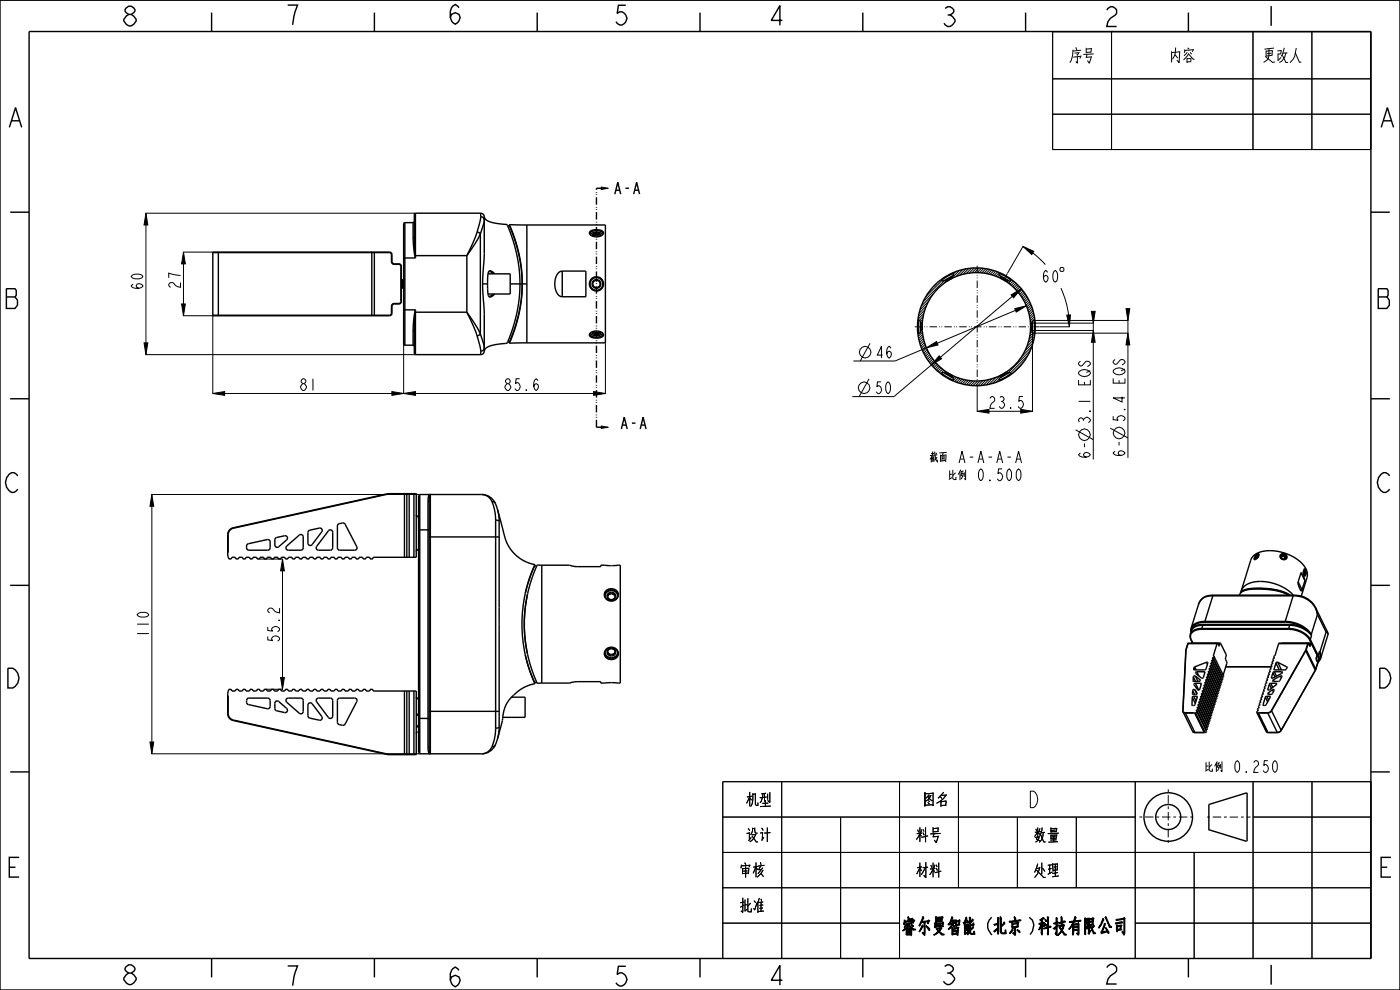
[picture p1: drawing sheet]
<svg xmlns="http://www.w3.org/2000/svg" width="297mm" height="210mm" viewBox="0 0 297 210" stroke-linecap="round" stroke-linejoin="round" font-family="sans-serif">
<defs><g id="words">
<g font-size="5.4">
<text x="25.5" y="5.5">8</text>
<text x="60" y="5.3">7</text>
<text x="94.5" y="5.1">6</text>
<text x="129.6" y="5.3">5</text>
<text x="162.6" y="5.4">4</text>
<text x="199.2" y="5.6">3</text>
<text x="233.7" y="5.6">2</text>
<text x="267.6" y="5.5">1</text>
<text x="1.2" y="27">A</text>
<text x="292.2" y="27">A</text>
<text x=".6" y="65.4">B</text>
<text x="291.6" y="65.4">B</text>
<text x=".6" y="104.4">C</text>
<text x="291.7" y="104.4">C</text>
<text x=".6" y="145.9">D</text>
<text x="291.7" y="145.9">D</text>
<text x=".9" y="186">E</text>
<text x="292" y="186">E</text>
<text x="25.5" y="208.8">8</text>
<text x="60" y="209.1">7</text>
<text x="94.5" y="209.3">6</text>
<text x="129.6" y="209.2">5</text>
<text x="162.6" y="209">4</text>
<text x="199.1" y="208.8">3</text>
<text x="233.7" y="208.7">2</text>
<text x="267.6" y="208.9">1</text>
</g>
<text font-size="5.2" x="191.3" y="198.4">睿尔曼智能（北京）科技有限公司</text>
<g font-size="4.6">
<text x="225" y="13.5">序号</text>
<text x="246.3" y="13.5">内容</text>
<text x="265.2" y="13.5">更改人</text>
<text x="156.4" y="171.3">机型</text>
<text x="193.9" y="171.3">图名</text>
<text x="218.7" y="171.3">D</text>
<text x="156.4" y="178.8">设计</text>
<text x="192.5" y="178.8">料号</text>
<text x="217.5" y="178.8">数量</text>
<text x="155" y="186.3">审核</text>
<text x="192.5" y="186.3">材料</text>
<text x="217.5" y="186.3">处理</text>
<text x="155" y="193.8">批准</text>
</g>
<g font-size="3.3">
<text x="220.9" y="59.9">60</text>
<text x="30.3" y="61.7" transform="rotate(-90 30.3 61.7)">60</text>
<text x="38.3" y="61.4" transform="rotate(-90 38.3 61.4)">27</text>
<text x="185.6" y="76">46</text>
<text x="63.4" y="82.8">81</text>
<text x="106.7" y="82.8">85.6</text>
<text x="185.4" y="83.5">50</text>
<text x="231.3" y="82.5" transform="rotate(-90 231.3 82.5)">EQS</text>
<text x="238.7" y="82.1" transform="rotate(-90 238.7 82.1)">EQS</text>
<text x="209.5" y="86.6">23.5</text>
<text x="238.7" y="89.8" transform="rotate(-90 238.7 89.8)">5.4</text>
<text x="231.3" y="90.1" transform="rotate(-90 231.3 90.1)">3.1</text>
<text x="195" y="98.2">截面</text>
<text x="199" y="102">比例</text>
<text x="205.7" y="98.2">A-A-A-A</text>
<text x="209" y="102">0.500</text>
<text x="231.3" y="97.5" transform="rotate(-90 231.3 97.5)">6-</text>
<text x="238.7" y="97.1" transform="rotate(-90 238.7 97.1)">6-</text>
<text x="31.6" y="135.4" transform="rotate(-90 31.6 135.4)">110</text>
<text x="59.3" y="136.5" transform="rotate(-90 59.3 136.5)">55.2</text>
<text x="253.3" y="163.9">比例</text>
<text x="263.3" y="163.9">0.250</text>
</g>
</g></defs>
<g fill="none" stroke="#000" stroke-width=".21">
<path d="M223.3 6.7h67.5v25h-67.5zM223.3 16.7h67.5M235.8 6.7v25M265.8 6.7v25M278.3 6.7v25M127.6 39.7l1.5 .2-1.5 .3zM223.3 24.2h67.5M30.8 45.2h57.3M31 45.2l.4 2.5h-.8zM31 47.7v25M38.8 53.5h6.3M38.9 53.5l.4 2.5h-.8z"/>
<path d="M38.9 56v8.5M199.6 59.3h.1M199.9 59.5l-3.5 3.4M200.4 59.5l-4.6 4.5M200.7 59.7l-.4 .4M202.8 57.6l-.6 .5M203.6 57.3l-1.6 1.6M204.3 57.2l-1.6 1.5M204.9 57l-1.4 1.4M205.6 56.9l-1.3 1.3M206.1 56.9l-1.1 1.1M206.7 56.8l-1.1 1.1"/>
<path d="M207.2 56.8l-1 1.1M207.7 56.8l-1 1M208.2 56.9l-.9 .9M208.7 56.9l-.9 .9M209.2 57l-.9 .9M209.6 57.1l-.9 .8M210 57.2l-.8 .8M210.5 57.3l-.9 .8M210.9 57.4l-.9 .8M211.3 57.5l-.8 .8M211.6 57.7l-.7 .8M212 58.4l-.4 .3"/>
<path d="M212 57.8l-.8 .8M212 57.8h.1M212.3 58.6l-.3 .3M214 59.5l-.4 .4M214.7 59.4l-.7 .7M215 59.6l-.7 .7M215.3 59.8l-.8 .7M217 52.3l2.3 1-.4 .7zM217.1 52.2l-3.4 5.8M219.1 53.7l2.7 2.4M224.9 56.9l.2-.2h.4l.2 .2v.5l-.2 .2h-.4l-.2-.2zM30.6 72.7h.8l-.4 2.5z"/>
<path d="M30.8 75.2h57.3M38.5 64.5h.8l-.4 2.5zM38.8 67h6.3M45.1 67v16.6M85.6 73v10.6M128.4 72.8v10.8M184.6 72.8l-2.1 3.8M194.7 70.8h.1M195 70.7l-.3 .2M195.5 70.1l-.3 .3M195.7 68.4l-.2 .1M195.7 70.5l-.9 .8"/>
<path d="M195.7 67.8l-.5 .5M195.7 70.9l-.8 .9M195.8 71.4l-.8 .8M195.8 67.2l-.8 .8M195.9 71.8l-.8 .8M196 66.5l-1.3 1.2M196 72.2l-.8 .8M196.1 72.6l-.8 .8M196.2 65.8l-1.4 1.3M196.3 73l-.8 .8M196.4 73.4l-.8 .8M196.5 64.9l-1.5 1.6"/>
<path d="M196.5 73.8l2.2-1.4 .3 .8zM196.5 73.8l-6.6 2.8h-8.9M196.5 73.8l-.7 .8M196.7 74.2l-.7 .7M196.9 74.5l-.8 .8M197 63.9l-1.8 1.8M197.1 74.9l-.8 .7M197.3 75.2l-.8 .7M197.5 75.5l-.8 .7M197.6 77.4l-8 6.7h-8.8M197.7 75.8l-.8 .8M197.9 76.1l-.7 .8"/>
<path d="M197.9 62.5l-2.5 2.5M198.1 76.4l-.7 .8M198.3 76.7l-.7 .7M198.6 77l-.7 .7M198.7 60.1l-.7 .7M198.8 77.3l-.7 .7M199.1 77.6l-.7 .7M199.2 75.5l.6 .6-2.2 1.3zM199.4 77.8l-.7 .7M199.7 78l-.8 .8M199.9 78.3l-.7 .7M200.2 78.5l-.7 .7"/>
<path d="M200.5 78.7l-.3 .4M200.7 78.9h.1M202.1 79.7h.1M202.2 79.7l-.3 .3M202.6 79.9l-.4 .3M212.2 79.7h.1M212.2 79.7l-1.7 1.6M213.6 78.9h.1M214.5 62.6l2.2-1.4-1.7 2zM214.8 62.9l-15.3 12.9M215.3 65.5l2.4-.6-2.1 1.3zM215.4 65.8l-16.6 7"/>
<path d="M215.5 60.1l-.7 .7M215.8 60.3l-.7 .7M216.1 60.6l-.7 .7M216.3 60.9l-.7 .7M216.6 61.1l-.7 .7M216.8 61.4l-.7 .7M217 77l-2.2 2.2M217 61.7l-.7 .7M217.3 62l-.8 .7M217.5 62.3l-.7 .7M217.7 62.6l-.7 .8M217.9 63l-.7 .7"/>
<path d="M218 75.4l-3.7 3.7M218.1 63.3l-.8 .7M218.3 63.6l-.8 .8M218.4 64l-.7 .8M218.6 74.4l-4.8 4.7M218.6 64.4l-.8 .7M218.6 68.5h.1M218.6 70.1h.1M218.7 64.7l-.7 .8M218.9 65.1l-.8 .8M218.9 73.5l-2.2 2.2M218.9 70.1h13.2"/>
<path d="M218.9 68.5h13.2M219 70.2l-.5 .5M219 65.5l-.8 .8M219 68.1l-.4 .4M219 70.7v16.7M219.1 70.7l-.7 .6M219.2 65.9l-.9 .8M219.2 72.7l-1.8 1.8M219.3 66.3l-.9 .9M219.3 72l-1.5 1.5M219.4 66.7l-.9 .9M219.4 67.2l-.8 .9"/>
<path d="M219.5 70.7h19.9M219.5 68h19.9M219.5 71.4l-1.4 1.3M219.5 70.8l-1.2 1.2M219.5 67.6l-.3 .4M220.6 69.3h6.4M225.1 61.1a19.7 19.7 0 0 1 1.6 5.7M226.3 66.9l.8-.1-.2 2.5zM229.2 76.6l-.4 .4a.57 .57 0 0 0 .6 .6l.4-.3a.79 .79 0 0 1 .7-.7 .79 .79 0 0 1 .8 .4 .82 .82 0 0 1-.6 .8M231.5 66h.8l-.4 2.5zM231.9 70.1l.4 2.5h-.8zM231.9 68.5v1.6"/>
<path d="M231.9 72.6v24.9M236.6 76.3l-.4 .3a.57 .57 0 0 0 .6 .7l.4-.4a.79 .79 0 0 1 .6-.6 .79 .79 0 0 1 .9 .3 .82 .82 0 0 1-.7 .8M238.9 65.5h.8l-.4 2.5zM239.3 70.7l.4 2.5h-.8zM239.3 68v2.7M239.3 73.2v23.9M45.1 83.5l2.5-.4v.8zM47.6 83.5h35.5M83.1 83.1l2.5 .4-2.5 .4zM85.6 83.5l2.5-.4v.8zM88.1 83.5h37.8M114.1 80.8l-.4-.5a1.69 1.69 0 0 0 0 2.5 .83 .83 0 0 0 0-1.4l-.3 .2-.2 .4"/>
<path d="M125.9 83.1l2.5 .4-2.5 .4zM127.6 90.4l1.5 .2-1.5 .3zM184.4 80.4l-2.1 3.7M202.9 80l-.7 .7M203.3 80.2l-.8 .7M203.5 98.2l.6-2.5 .6 2.5M203.7 80.3l-.8 .8M203.7 97.4h.8M204.1 80.4l-.8 .8M204.5 80.5l-.8 .8M205 80.6l-.9 .9M205.4 80.7l-.8 .9"/>
<path d="M205.9 80.7l-.9 .9M206.4 80.8l-1 .9M206.9 80.8l-1 1M207.3 87.2l2.5-.4v.8zM207.3 82.3v5.1M207.4 80.8l-1 1M207.8 99.7l.3-.2a1.69 1.69 0 0 1 0 2.5 1.77 1.77 0 0 1-.3-2.3zM207.9 80.8l-1 1M208.5 80.7l-1.1 1.1M209.1 80.6l-1.1 1.2M209.8 80.5l-1.2 1.2M209.8 87.2h6.7"/>
<path d="M210.5 80.3l-1.3 1.4M211.3 80l-1.5 1.5M212 80.4l-.7 .7M216.5 86.8l2.5 .4-2.5 .4zM217 84.1h-.8l-.1 1.1 .3-.3a.84 .84 0 0 1 .7 .9 .84 .84 0 0 1-.7 .8l-.4-.4M228.2 91.2l3.7 2.1M235.5 90.8l3.8 2.1M32.1 104.9h56.9M32.2 104.9l.4 2.5h-.8zM32.2 107.4v50M54.9 118.6h5.2M59.9 118.6l.4 2.5h-.8z"/>
<path d="M59.3 129v1a2.28 2.28 0 0 1-1.7-1h-.4l-.4 .4v.2l.4 .4M59.9 121.1v22.6M31.8 157.4h.8l-.4 2.5zM32.1 159.9h56.9M56.4 146.2h3.7M59.5 143.7h.8l-.4 2.5zM153.3 165.8h137.5v37.5h-137.5zM153.3 173.3h87.5M165.8 165.8v37.5M178.3 173.3v30M190.8 165.8v37.5M203.3 165.8v22.5"/>
<path d="M215.8 173.3v15M228.3 173.3v15M240.8 165.8v37.5M262.2 161.6l.3-.2a1.69 1.69 0 0 1 0 2.5 1.77 1.77 0 0 1-.3-2.3zM265.8 173.3h25M265.8 165.8v37.5M278.3 165.8v37.5M153.3 195.8h37.5M153.3 188.3h137.5M153.3 180.8h137.5M240.8 195.8h50M253.3 180.8v22.5"/>
<circle cx="183.5" cy="74.7" r="1.23"/>
<circle cx="183.3" cy="82.3" r="1.23"/>
<circle cx="230.1" cy="92.2" r="1.23"/>
<circle cx="237.4" cy="91.9" r="1.23"/>
</g>
<g fill="#000">
<path d="M127.6 39.7l1.5 .2-1.5 .3zM31 45.2l.4 2.5h-.8zM38.9 53.5l.4 2.5h-.8zM217 52.3l2.3 1-.4 .7zM30.6 72.7h.8l-.4 2.5zM38.5 64.5h.8l-.4 2.5zM196.5 73.8l2.2-1.4 .3 .8zM199.2 75.5l.6 .6-2.2 1.3zM214.5 62.6l2.2-1.4-1.7 2zM215.3 65.5l2.4-.6-2.1 1.3zM226.3 66.9l.8-.1-.2 2.5zM231.9 70.1l.4 2.5h-.8z"/>
<path d="M231.5 66h.8l-.4 2.5zM238.9 65.5h.8l-.4 2.5zM239.3 70.7l.4 2.5h-.8zM45.1 83.5l2.5-.4v.8zM83.1 83.1l2.5 .4-2.5 .4zM85.6 83.5l2.5-.4v.8zM125.9 83.1l2.5 .4-2.5 .4zM127.6 90.4l1.5 .2-1.5 .3zM207.3 87.2l2.5-.4v.8zM216.5 86.8l2.5 .4-2.5 .4zM32.2 104.9l.4 2.5h-.8zM59.9 118.6l.4 2.5h-.8z"/>
<path d="M31.8 157.4h.8l-.4 2.5zM59.5 143.7h.8l-.4 2.5z"/>
</g>
<g fill="none" stroke="#000" stroke-width=".3">
<path d="M0 0h297v210h-297zM6.2 6.7h284.6v196.6h-284.6zM44.9 2.7v4M79.4 2.7v4M114 2.7v4M148.5 2.7v4M183 2.7v4M217.6 2.7v4M252.1 2.7v4M126.5 39.9h1.1M132.7 39.9h.7M2.2 45h4"/>
<path d="M45.2 53.5l-.1 .1h37.5M46.3 53.5v13.5M78.9 53.5v13.5M79.4 53.5v13.5M82.6 53.5h.3l.2 .5M82.6 53.6l.4 .4M82.6 53.5h-37.5v13.5h37.5M82.6 53.5v.1M83 55.5l.2 .4 .4 .2M83 54v1.5M83 55.5h.1M83 54h.1"/>
<path d="M83.1 55.5l.2 .3 .3 .2M83.1 54v1.5M83.6 56v.1M83.6 56.1h1M83.6 56h1M84.6 56h.3l.2 .5M84.6 56.1l.4 .4M84.6 56v.1M85 56.5v7.5M85 56.5h.1M85.1 56.5v7.5M85.1 59.4h.5"/>
<path d="M85.4 59.4v1.7M85.6 54.7h2.5M85.9 47.2l-.3 .3v25.5l.3 .2M85.9 47.2v26M85.9 47.2h1.7M87.6 50.2l.4 4M87.6 47.2v3M87.9 47l-.3 .2M87.9 50.1l.2 4.1M87.9 50.1l-.3 .1M88 54.2l.1 .5M88.1 54.2v.5"/>
<path d="M88.1 54.2h-.1M88.1 54.2h10.9M88.1 45.2l-.2 .3v4.6M88.1 45.2v9.5M88.1 45.2h13.9M99 54.2v12M101.2 49.2l-.8 2.2-1.4 2.8M101.2 49.2l.7 .4M101.9 49.6l-1.1 2-1.8 2.6M101.9 49.6v21.2M102 45.2l.5 .2 .2 .6v8.4l-.3 5.8M102 46a.77 .77 0 0 1 .7 .9l-.8 2.7"/>
<path d="M102 46l-.8 3.2M102 45.2v.8M102.7 45.9a2.55 2.55 0 0 0 2.5 1.5l2.4 .2M103.5 58.1h4.7v4.3h-4.7M103.6 57.7h.5l.6 .4M105 58.1a.94 .94 0 0 0-1.3-.6 5.1 5.1 0 0 0-.3 2.7M107.6 47.6h.1M107.6 47.6a31.8 31.8 0 0 1 2.7 12.6M107.7 47.9h.4M108.1 47.9v.1a31.6 31.6 0 0 1 2.7 12.2M108.1 47.7h.1M108.1 47.7v.2"/>
<path d="M108.1 47.7l.1 .2M108.1 47.7h20.3v25l-20.3 .1M108.1 47.8l.1 .1M108.2 47.9a31.5 31.5 0 0 1 2.6 12.3M111.8 47.7v25M119.3 57.5a2.46 2.46 0 0 0-1.6 2.9 2.25 2.25 0 0 0 1.6 2.5M119.3 57.5h5v5.4h-5M119.3 57.5v5.4M125.7 50.1l-.1-.1a1.02 1.02 0 0 1 1.8 0v.1M125.8 50v.1M125.8 50l.2-.2 .6-.1 .5 .1 .2 .3M125.8 50.1h.1"/>
<path d="M125.9 50.1h-.1M125.9 50v.1M126.6 49.9l-.7 .1M126.6 49.9l.6 .1M126.6 49.9h.1M126.7 48.9a1.07 1.07 0 0 0-1.5 .8l.3 .3M126.7 48.9a.99 .99 0 0 1 1.2 .7l-.2 .2M126.7 48.7l-.9 .1a.59 .59 0 0 0-.7 .3 .59 .59 0 0 0 .1 .7l.3 .2M126.7 48.7l.7 .1a.56 .56 0 0 1 .6 .3 .56 .56 0 0 1-.2 .7l-.1 .1M126.7 58.7a1.52 1.52 0 0 1 1.3 1.7 1.52 1.52 0 0 1-1.6 1.3M126.7 58.7a1.52 1.52 0 0 0-1.7 1.4 1.52 1.52 0 0 0 1.4 1.6M126.7 48.7v.2"/>
<path d="M126.7 58.7v.2M127.2 50v.1M127.2 50.1h.1M127.6 50l-1.1 .2-1-.2M127.7 49.9l-.1 .1M127.7 49.8l-.1 .2M127.8 49.7l-.1-.1a1.92 1.92 0 0 0-2.5 .1M130.4 41.2l.7-2.5 .6 2.5M130.7 40.4h.7M134.4 41.2l.7-2.5 .6 2.5M134.7 40.4h.7M199.6 59.3a12.5 12.5 0 0 0-4.9 11.5"/>
<path d="M199.6 59.3l.2 .1M200.4 59.5h.2M200.6 59.5l.1 .3M200.7 59.8a11.5 11.5 0 0 0-5 8.7M200.7 59.8h.1M201.9 58.8l-1.3 .7M201.9 58.8l.2 .2M202 58.6l-.1 .2M202.1 59l-1.4 .8M202.1 59h.1M202.1 59a11.5 11.5 0 0 1 10.1 0M202.2 58l-2.4 1.4"/>
<path d="M202.2 58l.2 .3-2.4 1.4-.2-.3M202.2 57.8v.2M212 57.8a12.5 12.5 0 0 0-12.4 1.5M212 57.8l.1 .2M212 57.8a12.5 12.5 0 0 1 7.5 10l-.1 .2M212.1 58l-.2 .3 2.4 1.4 .1-.3M212.1 58l2.3 1.4M212.2 59l1.4 .8M212.2 59h.1M212.3 59h.1M212.3 58.6v.2M212.3 59l1.2 .8"/>
<path d="M212.3 58.8l-.1 .2M212.3 58.8l1.4 .7M213.5 59.8h.1M213.6 59.8a11.5 11.5 0 0 1 5 8.7M213.7 59.5l-.2 .3M213.9 59.5h-.2M214.7 59.3l-.3 .1M290.8 45h4M82.6 66.9h-37.5l.1 .1M82.6 66.9v.1M83 66.5l-.4 .4M83 66.5h.1"/>
<path d="M83 65v1.5M83 65h.1M83.1 66.5l-.2 .4-.3 .1M83.1 65v1.5M83.6 64.4a.6 .6 0 0 0-.6 .6M83.6 64.5l-.3 .1-.2 .4M83.6 64.4v.1M83.6 64.5h1M83.6 64.4h1M84.6 64.4v.1M85 64l-.4 .4M85 64h.1"/>
<path d="M85.1 64l-.2 .4-.3 .1M85.1 61.1h.5M85.1 61h.5M85.6 65.7h2.5M85.9 73.2h1.7M87.6 73.2l.3 .3M87.6 70.2l.3 .2M87.6 70.2v3M87.9 70.4v4.6l.2 .2M88 66.2l-.4 4M88 66.2h.1M88.1 66.2h10.9"/>
<path d="M88.1 66.2l-.2 4.2M88.1 65.7v.5M88.1 65.7l-.1 .5M88.1 75.2h13.9M88.1 65.7v9.5M99 66.2l1.5 3.1 .7 2M99 66.2l2 2.9 .9 1.7M101.2 71.3l.8 3.2M101.9 70.8v.1a6.4 6.4 0 0 1 .8 3.2l-.7 .4M101.9 70.8l-.7 .5M102 74.5v.7M102.4 60.2h1"/>
<path d="M102.4 60.2l.3 5.8v8.5l-.2 .5-.5 .2M103.4 60.2l.1 2 .2 .7M103.7 62.9h.1M104.7 62.4l-.7 .4h-.3M105 62.4l-.8 .5h-.5M107.6 72.8h.1M107.6 72.8l-2.7 .3a2.37 2.37 0 0 0-2.2 1.4M108.1 72.5l-.4 .1M108.1 72.5v.3M108.1 72.8h.1M108.2 60.2h2.1M110.3 60.2a32 32 0 0 1-2.7 12.6"/>
<path d="M110.3 60.2h.5M110.8 60.2a31.5 31.5 0 0 1-2.7 12.3M110.8 60.2h.1M110.8 60.2a31.6 31.6 0 0 1-2.7 12.6M111.8 60.2h-1M125.3 70.6l-.1 .1a.59 .59 0 0 0 .8 .8h.4M125.3 70.6a.51 .51 0 0 0-.2 .5 .51 .51 0 0 0 .3 .4l1 .2M125.5 70.5l-.2 .1M125.6 70.4l1.1-.2 .9 .3M125.6 70.4l-.1 .1M125.7 70.4h-.1a1.05 1.05 0 0 0 1.9 .2l-.1-.2M125.8 70.3l.1 .3 .6 .2 .6-.1 .2-.3"/>
<path d="M125.8 70.4h.1M125.9 70.4h.1M125.9 70.4l.6 .2M126.4 71.5v.2M126.4 61.6v.1M126.5 70.6h.1M127.1 70.4l-.6 .2M127.2 70.4l-.7 .2M127.2 70.4h.1M127.3 70.4h-.1M127.3 70.4h.1M127.6 70.5a.46 .46 0 0 1 .3 .4 .46 .46 0 0 1-.4 .4l-1.1 .2"/>
<path d="M127.6 70.5h.1M127.7 70.5h.1M127.7 70.5v.1a.56 .56 0 0 1 .3 .6 .56 .56 0 0 1-.5 .4l-1.1 .1M127.8 70.7l-.1 .2a1.92 1.92 0 0 1-2.5-.2M194.7 70.8a12.5 12.5 0 0 0 7.5 10M194.7 67.8l.2 .2M194.9 68v2.7M194.9 68h.3v2.7h-.3l-.2 .1M195.2 68.4l.2 .1M195.4 68.5v1.6M195.4 70.1l-.2 .1M195.4 70.1h.2"/>
<path d="M195.4 68.5h.2M195.6 68.5v1.6M195.6 70.1h.1M195.7 68.5v1.6M195.7 70.1a11.5 11.5 0 0 0 5 8.8M195.7 68.5h-.1M199.8 79.3l2.4 1.3M199.8 79.3l.2-.3 2.4 1.3-.2 .3M199.8 79.3h-.2M200.6 79.1l1.3 .8M200.6 79.1l-.2 .1M200.7 78.9h.1"/>
<path d="M200.7 78.9l1.4 .8M200.7 78.9l1.3 .7M200.7 78.9l-.1 .2M201.9 79.9l.1 .2M202 79.6h.1M202 79.6l.1 .1M202.1 79.7l-.2 .2M202.1 79.7a11.5 11.5 0 0 0 10.1 0M202.1 79.7h.1M212.2 79.7h.1M212.2 79.7l.1 .2M212.3 79.9v.2"/>
<path d="M213.4 79l-1.2 .7M213.5 78.9h.1M213.5 78.9l.2 .2M213.6 78.9l-1.4 .8M213.6 78.9h-.1M213.7 79.1l.2 .1M213.7 79.1l-1.4 .8M214.4 79.3l-2.3 1.3M214.4 79.3h.3M214.4 79.3l-.1-.3-2.4 1.3 .2 .3M214.6 79.3a12.5 12.5 0 0 1-12.4 1.5M218.6 70.1a11.5 11.5 0 0 1-5 8.8"/>
<path d="M218.6 68.5h.1M218.6 68.5v1.6M218.6 70.1h.3M218.6 68.5h.3M218.6 70.1h.1M218.6 68.6v1.5M218.9 70.1l.1 .1M218.9 68.5v1.6M219 68.4l-.1 .1M219.4 68h-.4v2.7h.4M219.4 70.7l.1 .1M219.4 68v2.7"/>
<path d="M219.5 67.8a12.5 12.5 0 0 1-4.8 11.5M2.2 84.6h4M126.5 90.6h1.1M131.8 91l.6-2.5 .7 2.5M132.1 90.2h.7M134.1 89.8h.7M135.8 91l.6-2.5 .7 2.5M136.1 90.2h.7M202.2 80.6v.2M212.1 80.6l-.1 .2M290.8 84.6h4M48.3 113.4h.1"/>
<path d="M48.4 113.4l-.1 3.8M49.5 112a1.5 1.5 0 0 0-1.2 1.4M49.5 112h.1M49.5 112a1.4 1.4 0 0 0-1.1 1.4M52.5 115.4l4.2-.9 .4 .1 .2 .3v1.3l-.2 .4h-4.5a.88 .88 0 0 1-.1-1.2zM58.5 114.1l1.9-.5a.5 .5 0 0 1 .5 .3 .5 .5 0 0 1-.1 .6l-1.7 1.5-.3 .1-.4-.1-.1-.4v-1.1zM60.8 115.8l2.7-2.3 .3-.1 .4 .1 .1 .4v2.3l-.2 .4-3.1 .1-.3-.5zM65.5 112.6l2.3-.6 .3 .1 .3 .3-.1 .4-2.1 2.7a.5 .5 0 0 1-.5 .2 .5 .5 0 0 1-.4-.5v-2.2zM69.7 112.6a.5 .5 0 0 1 .5-.2 .5 .5 0 0 1 .4 .5l-.1 3.6-.4 .2h-2.7l-.3-.4 .1-.4zM71.8 111.2a1.4 1.4 0 0 1 1.3-.2l2.6 5v.3l-.3 .4h-3.3l-.5-.3v-4.8zM82 104.8l.1 .1M82 104.8l-32.5 7.2"/>
<path d="M82.1 104.9l-32.6 7.1M82.6 104.7l-.6 .1M82.6 104.8l-.5 .1M82.6 104.7l5.7 .1M82.6 104.7v.1M82.6 104.8h5.7M85.8 104.7v13.5M86.2 104.7l.1 13.5M86.8 104.7v13.5M87.8 104.7v13.5M88.3 104.8v13.4h-9.1a.37 .37 0 0 1-.4 .4 .37 .37 0 0 1-.4-.4h-.7a.37 .37 0 0 1-.4 .4 .37 .37 0 0 1-.4-.4h-.7a.37 .37 0 0 1-.4 .4 .37 .37 0 0 1-.4-.4h-.7a.37 .37 0 0 1-.4 .4 .37 .37 0 0 1-.4-.4h-.7a.37 .37 0 0 1-.4 .4 .37 .37 0 0 1-.4-.4h-.7a.37 .37 0 0 1-.4 .4 .37 .37 0 0 1-.4-.4h-.7a.37 .37 0 0 1-.4 .4 .37 .37 0 0 1-.4-.4h-.7a.37 .37 0 0 1-.4 .4 .37 .37 0 0 1-.4-.4h-.7a.37 .37 0 0 1-.4 .4 .37 .37 0 0 1-.4-.4h-.7a.37 .37 0 0 1-.4 .4 .37 .37 0 0 1-.4-.4h-.7a.37 .37 0 0 1-.4 .4 .37 .37 0 0 1-.4-.4h-.7a.37 .37 0 0 1-.4 .4 .37 .37 0 0 1-.4-.4h-.7a.37 .37 0 0 1-.4 .4 .37 .37 0 0 1-.4-.4h-.7a.37 .37 0 0 1-.4 .4 .37 .37 0 0 1-.4-.4h-.7a.37 .37 0 0 1-.4 .4 .37 .37 0 0 1-.4-.4h-.7a.37 .37 0 0 1-.4 .4 .37 .37 0 0 1-.4-.4h-.7a.37 .37 0 0 1-.4 .4 .37 .37 0 0 1-.4-.4h-.7a.37 .37 0 0 1-.4 .4 .37 .37 0 0 1-.4-.4h-.7a.37 .37 0 0 1-.4 .4 .37 .37 0 0 1-.4-.4h-.7a.37 .37 0 0 1-.4 .4 .37 .37 0 0 1-.4-.4h-.7a.37 .37 0 0 1-.5 .4 .37 .37 0 0 1-.2-.5l-.2-.4v-4.3M88.3 109.5l.3 .1"/>
<path d="M88.3 109.2l.3 .3M88.3 116.8h.1M88.4 116.8l-.1 .2M88.6 116.6h-.3M88.6 116.7l-.2 .1M88.6 109.5v.1M88.6 116.6v.1M88.6 116.7h.2M88.6 116.6h.2M88.6 109.6h.2M88.6 109.5h.2M88.8 112.4h2.2"/>
<path d="M89 104.9l-.2 .2v54.5l.2 .3M89 104.9v55M89 104.9h13.2M90.8 106.4v52M91 106.2l-.2 .2M91 106.2v52.4M91 113.9h14.9M91.2 104.9a1.66 1.66 0 0 0-.4 1.5M91.2 104.9l-.2 1.3M91.2 104.9h.1M91.3 104.9h-.1M91.3 104.9v55"/>
<path d="M102.2 104.9a3.1 3.1 0 0 1 2.9 1.8M102.2 104.9a2.38 2.38 0 0 1 2.2 1.5M104.4 106.4l.4 .1 .3 .2M104.4 106.4l.6 2.1 .1 1.8M105.1 106.7l.6 2.2 .2 1.7M105.1 110.3l.6 .1 .2 .2M105.1 110.3v44.2M105.6 108.1l.1 .5M105.7 108.5l.9 3.5a9 9 0 0 0 4.4 6.9l1.1 .5 1.4 .4M105.9 110.6v43.6M113.5 119.8l-.1 .2M113.5 119.8l-.1 .1a30 30 0 0 0-2 5.9"/>
<path d="M114.9 119.9h-1a31.1 31.1 0 0 0-2 6M114.9 119.9h6l1.5 .3h5v-.3h.8M114.9 119.9v25M128.2 119.9h3M128.2 119.9h.1M131.2 119.9h.1M131.2 119.9h.4v25h-.4M266.1 118.3v.3l.2 .1M266.1 118.3h.1M266.2 118.3v.3l.1 .1M266.5 118.5h.1M266.6 118.5l-.3 .2"/>
<path d="M266.7 118.4h.1M267 118l-.3 .4M267 118h.1M267 118l-.3 .1-.2 .4M267 117.9l-.4 .6M267.1 117.9l-.5 .2-.1 .5M267.1 117.7h.1M267.1 117.7l-.1-.1a.35 .35 0 0 0-.5 .2l-.3 .5M267.1 117.7l-.5 .3-.3 .7M267.1 117.7a.35 .35 0 0 0-.4-.3 .35 .35 0 0 0-.3 .4l-.3 .5M267.1 117.7l-.1 .2M271.6 117.8v.1a.8 .8 0 0 0 .5 .8 .8 .8 0 0 0 .9-.3"/>
<path d="M271.6 117.8a.77 .77 0 0 1 .9-.3 .77 .77 0 0 1 .5 .9M271.6 117.8l.1 .1M271.6 117.9a.7 .7 0 0 0 .5 .7 .7 .7 0 0 0 .8-.2M271.7 117.9h-.1M271.7 117.8v.1M271.7 117.8a.69 .69 0 0 1 .8-.2 .69 .69 0 0 1 .4 .7M271.7 117.8a.73 .73 0 0 1 1.2 .5M271.7 117.8l-.1 .2M271.8 118.2l.1-.1a.41 .41 0 0 1 .5 0 .41 .41 0 0 1 .2 .3M271.9 118.1v.1M271.9 118.1a.39 .39 0 0 1 .7 0 .39 .39 0 0 1-.4 .6 .39 .39 0 0 1-.3-.6zM272.9 118.3v.1"/>
<path d="M272.9 118.4h.1M272.9 118.3h.1M273 118.4h-.1M2.2 124.2h4M111.4 138.9a30.4 30.4 0 0 0 2 6l.1 .1M111.4 138.9a28.1 28.1 0 0 0 2 5.9M111.4 125.8a30.6 30.6 0 0 0 0 13.1M111.9 126.1a29.4 29.4 0 0 0 0 12.5M111.9 125.9a27.7 27.7 0 0 0 2.2 19h.8M111.9 125.9h.1M113.4 120v.1a28.6 28.6 0 0 0-2 5.7M113.4 120l.5 .1"/>
<path d="M128.4 138.5a1.38 1.38 0 0 0 1.3 1 1.38 1.38 0 0 0 1.3-1M128.4 126.3a1.38 1.38 0 0 1 1.3-1 1.38 1.38 0 0 1 1.3 1M128.9 126.6a.77 .77 0 0 1 .8-.8 .77 .77 0 0 1 .8 .8M128.9 126.6a.79 .79 0 0 0 .8 .6 .79 .79 0 0 0 .8-.6M128.9 138.2a.77 .77 0 0 0 .8 .7 .77 .77 0 0 0 .8-.7M128.9 138.2a.79 .79 0 0 1 .8-.6 .79 .79 0 0 1 .8 .6M128.9 138.2a.8 .8 0 0 0 .8 .6 .8 .8 0 0 0 .8-.6M128.9 126.6a.8 .8 0 0 1 .8-.6 .8 .8 0 0 1 .8 .6M129 137.8a.86 .86 0 0 1 1.4 0 .86 .86 0 0 1-.4 1.3 .83 .83 0 0 1-1-.2 .83 .83 0 0 1 0-1.1zM129 125.9a.87 .87 0 0 1 1.2-.2 .87 .87 0 0 1 .2 1.2 .87 .87 0 0 1-1.2 .3 .87 .87 0 0 1-.2-1.3zM129.5 127.5h.1M129.6 139.7l-.1 .2"/>
<path d="M129.6 127.4l-.1 .1M129.8 137.4a1.18 1.18 0 0 1 1.2 1.3 1.18 1.18 0 0 1-1.4 1M129.8 137.4a1.18 1.18 0 0 0-1.4 1 1.18 1.18 0 0 0 1.2 1.3M129.8 125.1a1.18 1.18 0 0 0-1.4 1 1.18 1.18 0 0 0 1.2 1.3M129.8 125.1a1.18 1.18 0 0 1 1.2 1.3 1.18 1.18 0 0 1-1.4 1M129.8 137.3a1.32 1.32 0 0 0-1.6 1.1 1.32 1.32 0 0 0 1.3 1.5M129.8 137.3h.1M129.8 137.3a1.33 1.33 0 0 1 1.4 1.5 1.33 1.33 0 0 1-1.7 1.1M129.8 124.9a1.32 1.32 0 0 1 1.3 1.5 1.32 1.32 0 0 1-1.5 1.1M129.8 124.9a1.33 1.33 0 0 0-1.6 1.1 1.33 1.33 0 0 0 1.3 1.5M129.8 124.9v.2M129.8 137.3v.1"/>
<path d="M251.6 138l-.7 12.8M251.6 138h.1M251.6 138l-.6 12.7M251.6 137.8v.2M251.6 137.8h.1M252 136.5l-.4 1.3M252 136.5h.1M252 136.5h6.2M252.1 136.4l-.1 .1M252.5 134.5v.6l.1 .6M252.6 135.7l.4 .7M252.6 135.7h.1"/>
<path d="M252.7 133.3l-.1 .8 .2-.7M252.7 136.4h.1M252.7 135.7l.4 .7M252.8 133.4l.1 .2M252.9 133.6l-.4 .9M254.2 128.3l-1.5 5M254.4 127.9l-.2 .4M254.4 127.9h.1M255 133.3v.2M255 133.3a2.33 2.33 0 0 0-2.5 1.2M255 133.3h18.4M255 133.5a1.97 1.97 0 0 0-2.4 1.5l.1 .7"/>
<path d="M255 133.5h18.4M255.2 132.5a2.72 2.72 0 0 0-2.4 .9M255.2 132.5h18.4M255.2 132.5v.1M255.2 132.6a2.64 2.64 0 0 0-2.3 1M255.2 132.6l-.2 .7M255.2 132.6h18.4M255.6 131.8v.2M255.6 131.8a2.77 2.77 0 0 0-2.9 1.5M255.6 131.8h17.1M255.6 132a2.69 2.69 0 0 0-2.8 1.4M255.6 132h17.1"/>
<path d="M255.8 126.6l-.8 .5-.6 .8M255.9 126.5l-.1 .1M255.9 126.5l-.9 .5-.6 .9M255.9 126.5h.1M257.3 126.4l-1.5 .2M257.3 126.4l-1.7 5.4M257.3 126.4h17M257.3 139.4l-.1 .3 .1 .1M257.3 139.4l2.1 4.2M257.3 139.8l-.2 .2M257.3 139.8l2.1 4.2-.2 .2M257.4 126.2l-1.5 .3"/>
<path d="M257.4 126.2l-.1 .2M257.4 126.2h17M257.5 139.2l2.1 4.2-.2 .2M257.5 139.2l-.2 .2M258.2 136.5h.1l.3 .5M258.2 136.5l-.8 2.6 .1 .1M258.3 136.5h.5M258.5 136.9h.2M258.7 136.9l-.1 .1M258.8 136.5l-.1 .4M258.9 136.4h-6.8M258.9 136.4l1.2 2.4-.1 1 .3 .7-.8 2.7"/>
<path d="M258.9 136.4l-.1 .1M263.2 125.8l-.1 .1M263.2 125.8a3 3 0 0 1 2.7-1 14 14 0 0 1 7.8 1.4M263.2 125.8l-.3 .4M263.2 125.8a4.2 4.2 0 0 1 3.3-.9 14 14 0 0 1 6.9 1.3M263.3 125.4l2-6.6a3.8 3.8 0 0 1 4.1-2 8.9 8.9 0 0 1 7.7 4l.2 .8v.8l-1.2 4M263.3 125.4a3.9 3.9 0 0 1 4.1-2.1 9.9 9.9 0 0 1 7 2.9M263.3 125.4l-.2 .4M263.7 125.4a12.6 12.6 0 0 1 7.4-.1l1.3 .4 1.2 .5M270.1 139.9l.1 .1-.3 .5M270.1 139.9l.1 .2M270.2 139.4h.2l-.3 .5"/>
<path d="M270.2 139.4l.1 .1M271.3 136.5l-.8 2.6-.3 .3M271.3 136.5h6.1M272 136.4h-.1M272.7 131.8a6.5 6.5 0 0 1 5.5 2.8M272.7 131.8v.2M272.7 132a7.3 7.3 0 0 1 4.2 1.4M273.4 133.3v.2M273.4 133.3a5.4 5.4 0 0 1 4.6 2.3M273.4 133.5a5.2 5.2 0 0 1 4.4 2.2M273.6 132.5v.1M273.6 132.5l1.7 .2 1.6 .7"/>
<path d="M273.6 132.6l1.7 .3 1.5 .7M273.6 132.6l-.2 .7M274.3 126.4l-1.6 5.4M274.3 126.4l1.8 .2M274.4 126.2l1.7 .3M274.4 126.2l-.1 .2M275.4 123.4v.4a2.03 2.03 0 0 0 .7 1.5l.1-.2M275.4 123.4l.8 1.7M276 121.5l.5 .8 .3 .9M276 121.5l-.6 1.9M276 121.5l.8 1.7M276.1 126.6l1.1 .5 1.1 .8"/>
<path d="M276.1 126.5v.1M276.1 126.5l1.2 .4 1 .9M276.5 121.2v.3v-.2M276.5 121.1l.2 .9M276.5 121.1h.1M276.5 121l.2 .4-.1 .5M276.6 121.1h.1M276.6 121.8h.1M276.6 121.1v.7M276.6 120.8l-.1 .3M276.6 120.8h.2l.2 .3-.1 .8M276.6 120.8h.1"/>
<path d="M276.6 120.8l.2-.1a.7 .7 0 0 1 .3 1l-.1 .3M276.7 120.8h.1M276.7 120.8l.1 .7-.1 .5M276.7 122.1h.1M276.8 122.1h-.1M276.8 133.6l1.4 1.1M276.8 123.2l-.6 1.9M276.9 121.9l-.1 .2M276.9 121.9l.1 .1M276.9 133.4l-.1 .2M276.9 133.4l1.3 1.2M277 138h.1"/>
<path d="M277 138l-7.3 12.7M277 122l-.2 .2-.1-.2M277 138l2 4.2M277 138l-7.2 12.8M277 137.8h.1M277 137.8v.2M277.1 137.8l-.1 .2M277.1 137.8l2 4.2M277.4 136.5l.1 .1M277.4 136.5l-.4 1.3M277.5 136.6l-.4 1.2M277.5 136.5v.1"/>
<path d="M277.5 136.5h.1M277.6 136.5h-.2M277.6 136.5h.1M277.6 136.5l.2 .5M277.6 136.5h.5M277.8 136.9h.1M277.8 135.7l.4 .7M277.8 137h.1M277.9 137h.1M277.9 136.9h.1M277.9 136.9v.1M278 135.6l-.2 .1"/>
<path d="M278 135.6l1.7 3.5M278 136.9l-.2 .1M278.1 136.5v.1M278.1 136.5l-.2 .4M278.1 136.6l-.1 .3M278.1 136.4l.1 .1M278.1 136.4l-6.8 .1M278.1 136.4v.1M278.1 136.5h.1M278.2 134.7v.1M278.2 136.5h-.1M278.2 134.7h.1"/>
<path d="M278.2 134.6v.2M278.2 136.5h.1M278.2 134.6h.1M278.2 136.5l1.2 2.4M278.2 134.8l-.2 .8M278.3 127.9l.8 1.1 .4 1.3M278.3 127.8v.1M278.3 127.8l.8 1M279.1 128.8l2.6 5.4M279.1 128.8l.4 1.5M279.3 139.5v.4M279.3 139.5h.1"/>
<path d="M279.3 139.9h.1M279.3 139.9l.2 .5M279.4 138.8v.3M279.4 138.8h.1M279.4 138.9v.2M279.4 139.1l-.1 .4M279.4 139.1h.1M279.4 138.9l.1 .3M279.5 130.3l-1.3 4.3M279.5 130.3l1.8 3.8M279.5 139.2l.2 .6-.1 .6M279.7 139.1l.1 .5v.6"/>
<path d="M279.7 139.1l-.2 .1M279.9 139.7h.1M279.9 138.2l.1 .2M279.9 138.2l.1 .1M279.9 138.2l-.2 .9M280 138.4l.1 .8-.3 1M280 138.4h.1M280 138.4l.1 .7-.1 .6M280 138.3l.2 .7v.7M280 138.3v.1M280 139.7l-.2 .5M280 139.7l-.1 .2"/>
<path d="M280.2 139.7l-.3 .5M281.3 134.1l.4 .1M281.3 134.1l.4 .2v.3M281.3 134.1l-1.3 4.2M281.7 134.2v.4M281.7 134.6l-1.5 5.1M281.7 134.6h.1M290.8 124.2h4M48.3 151.4a1.5 1.5 0 0 0 1.2 1.4M48.3 151.4v-4.3l.2-.4a.37 .37 0 0 1 .2-.5 .37 .37 0 0 1 .5 .4h.7a.37 .37 0 0 1 .4-.4 .37 .37 0 0 1 .4 .4h.7a.37 .37 0 0 1 .4-.4 .37 .37 0 0 1 .4 .4h.7a.37 .37 0 0 1 .4-.4 .37 .37 0 0 1 .4 .4h.7a.37 .37 0 0 1 .4-.4 .37 .37 0 0 1 .4 .4h.7a.37 .37 0 0 1 .4-.4 .37 .37 0 0 1 .4 .4h.7a.37 .37 0 0 1 .4-.4 .37 .37 0 0 1 .4 .4h.7a.37 .37 0 0 1 .4-.4 .37 .37 0 0 1 .4 .4h.7a.37 .37 0 0 1 .4-.4 .37 .37 0 0 1 .4 .4h.7a.37 .37 0 0 1 .4-.4 .37 .37 0 0 1 .4 .4h.7a.37 .37 0 0 1 .4-.4 .37 .37 0 0 1 .4 .4h.7a.37 .37 0 0 1 .4-.4 .37 .37 0 0 1 .4 .4h.7a.37 .37 0 0 1 .4-.4 .37 .37 0 0 1 .4 .4h.7a.37 .37 0 0 1 .4-.4 .37 .37 0 0 1 .4 .4h.7a.37 .37 0 0 1 .4-.4 .37 .37 0 0 1 .4 .4h.7a.37 .37 0 0 1 .4-.4 .37 .37 0 0 1 .4 .4h.7a.37 .37 0 0 1 .4-.4 .37 .37 0 0 1 .4 .4h.7a.37 .37 0 0 1 .4-.4 .37 .37 0 0 1 .4 .4h.7a.37 .37 0 0 1 .4-.4 .37 .37 0 0 1 .4 .4h.7a.37 .37 0 0 1 .4-.4 .37 .37 0 0 1 .4 .4h.7a.37 .37 0 0 1 .4-.4 .37 .37 0 0 1 .4 .4h9.1v13.4M48.3 147.6l.1 3.8M48.3 151.4h.1"/>
<path d="M48.4 151.4a1.4 1.4 0 0 0 1.1 1.3M49.5 152.8l32.5 7.2M49.5 152.7v.1M49.5 152.7l32.6 7.2M52.5 148.2l.3-.1h4.3l.2 .5v1.4l-.3 .3h-.3l-4-.8-.4-.5zM58.4 148.8l.4-.1 .3 .1 1.7 1.5a.5 .5 0 0 1 .1 .6 .5 .5 0 0 1-.5 .3l-1.9-.5-.2-.4zM60.8 148.2l.4-.1h2.9l.2 .5v2.3l-.1 .4-.4 .1-.3-.1-2.7-2.3-.1-.4zM65.5 149.2a.5 .5 0 0 1 .7 .1l2.1 2.7 .1 .4-.3 .3-.3 .1-2.1-.5-.3-.2-.1-2.5zM67.2 148.2l.4-.1h2.5l.4 .2 .1 3.6a.5 .5 0 0 1-.4 .5 .5 .5 0 0 1-.5-.2l-2.5-3.3-.1-.4zM71.7 148.2l.4-.1h3.2l.3 .1 .1 .3v.3l-2.6 5a1.3 1.3 0 0 1-1.5-.4v-4.8zM82.1 159.9l.5 .1M82.1 159.9l-.1 .1"/>
<path d="M82.6 160h5.7M82.6 160v.1M85.8 146.6v13.5M86.3 146.6l-.1 13.5M86.8 146.6v13.5M87.8 146.6v13.5M88.3 160l-5.7 .1M88.3 147.8l.3 .3M88.3 154.2h.5M88.3 154.1h.5M88.3 154h.5M88.3 151.7h.5"/>
<path d="M88.3 151.6h.5M88.3 151.5h.5M88.3 148.1l.3 .1M88.4 148h-.1M88.6 148.2h.2M88.6 148.1h.2M88.6 148.1v.1M88.8 155.3l-.4 .1-.1 .2M88.8 152.4h2.2M89 159.9h13.2M90.8 158.4v.2a1.36 1.36 0 0 0 .4 1.3M90.8 158.4l.2 .2"/>
<path d="M91 158.6l.2 1.3M91 150.9h14.9M91.2 159.9h.1M104.4 158.4a2.38 2.38 0 0 1-2.2 1.5M105.1 158a3.1 3.1 0 0 1-2.9 1.9M105.1 158l-.3 .3-.4 .1M105.1 154.5l-.1 1.8-.6 2.1M105.9 154.2l-.2 1.7-.6 2.1M105.9 154.2l-.2 .2-.6 .1M106.6 152.8h.1M106.6 152.8l-1 3.9M108.5 147.9h2.9v4.3h-4.8"/>
<path d="M109.1 147.4h-.1a6.8 6.8 0 0 0-2.4 5.2v.2M109.1 147.4h.1M113.4 144.8l.1 .2M113.5 145a8.1 8.1 0 0 0-4.4 2.4M113.9 144.7l-.5 .1M114.9 144.9h6l1.5-.3h5v.3h.8M128.2 144.9h3M128.2 144.9h.1M131.2 144.9h.1M250.9 150.8l.1 .2M251 150.7l.1 .4 .4 .1M251 150.7l-.1 .1"/>
<path d="M251 151l.5 .2M251 151l2 4.1M251.5 151.2h.1M251.5 151.2h1.7M251.5 151.2l2 4.2M252.9 149.5v.1M252.9 147.9l.7 1.3M252.9 147.9v1.6M253 147.1v.2M253 155.1l.5 .3M253 146.5l.4 .8M253 146.5v.6"/>
<path d="M253.1 144.4l.1 .1M253.2 143.6l.4 .9M253.2 143.6l-.1 .8M253.2 151.2h-1.7M253.2 151.2h.2M253.2 141.9l.1 .2M253.2 147.7l-.3 .2M253.2 147.7l.5 1M253.2 147.7h.6M253.3 141.7l.2 .4M253.3 141.7l-.1 .2M253.3 141.7h.1"/>
<path d="M253.3 145.2v.1M253.4 151.2l2.1 4.2M253.4 141.5l-.1 .1M253.4 141.5l.4 .6M253.5 146.3l.4 .8-.2 .2h-.6l-.1-.2M253.5 146.3h-.3l-.2 .2M253.5 146.3l.4 .9M253.5 155.4h2M253.5 155.4h.1M253.6 143.4h-.3l-.1 .2M253.6 143.4l.5 1.1M253.6 143.4l1 .8"/>
<path d="M253.6 144.9l-.3 .3M253.6 144.9l.7 1.5M253.6 144.9h1.1M253.6 151.2h-.2M253.6 151.2l2.1 4.2M253.8 147.7l.2 .2-.5 1.6-.3 .1-.3-.1M253.8 147.7l.2 .3M253.9 150.6l-.1 .3h.1M253.9 150.6l2 4.2M253.9 150.9l-.3 .3M253.9 150.9l2 4.2-.2 .3M253.9 142.5l-.2 .1-.1 .2 1.4 1.1 .3-.2 .3-1-.2-.2"/>
<path d="M253.9 142.5l.4 .9M253.9 142.5h1.5M254 150l-.1 .3h.2M254 150l2.1 4.2M254.1 150.3l2 4.2-.2 .3M254.1 150.3l-.2 .3M254.2 149.4l-.1 .3 .1 .1M254.2 149.4l2.1 4.2M254.2 149.8l2.1 4.2-.2 .2M254.2 149.8l-.2 .2M254.4 148.8l-.1 .3 .1 .1M254.4 148.8l2.1 4.2"/>
<path d="M254.4 149.2l2.1 4.2-.2 .2M254.4 149.2l-.2 .2M254.6 148.2l-.1 .3 .1 .1M254.6 148.2l2 4.2M254.6 144.2v.2l-.2 .1h-1.1l-.2-.1M254.6 144.2v.1M254.6 148.6l-.2 .2M254.6 148.6l2.1 4.2-.2 .2M254.7 144.9l.1 .2-.3 1.1-.2 .2-.2-.1-.8-1M254.7 144.9l.1 .3M254.8 147.6l-.1 .3 .1 .1M254.8 147.6l2 4.2"/>
<path d="M254.8 148l2.1 4.2-.3 .2M254.8 148l-.2 .2M254.9 147.1v.2l.1 .1M254.9 147.1l2.1 4.1M255 147.4l2 4.2-.2 .2M255 147.4l-.2 .2M255.1 146.5l-.1 .3h.2M255.1 146.5l2.1 4.2M255.2 146.8l-.3 .3M255.2 146.8l2 4.2-.2 .2M255.2 155.4h.1M255.3 145.9l-.1 .3h.1"/>
<path d="M255.3 145.9l2.1 4.2M255.3 146.2l2.1 4.2-.2 .3M255.3 146.2l-.2 .3M255.4 142.5l.2 .3M255.5 145.3l-.1 .3h.1M255.5 145.3l2 4.2M255.5 145.6l2.1 4.2-.2 .3M255.5 145.6l-.2 .3M255.7 144.7l-.1 .3 .1 .1M255.7 144.7l2 4.2M255.7 155.4h-.2M255.7 145.1l-.2 .2"/>
<path d="M255.7 145.1l2.1 4.2-.3 .2M255.8 144.1v.3l.1 .1M255.8 144.1l2.1 4.2M255.9 144.5l2 4.2-.2 .2M255.9 144.5l-.2 .2M255.9 154.8v.2M255.9 140.5l.3 .1-.5 1.5h-2.3l-.2-.2M255.9 140.5l.2 .4M255.9 140.5l-2.5 1M256 143.5l-.1 .3 .2 .1M256 143.5l2.1 4.2M256.1 143.9l2 4.2-.2 .2"/>
<path d="M256.1 143.9l-.3 .2M256.1 154.2l-.1 .2M256.2 142.9l-.1 .3 .1 .1M256.2 142.9l2.1 4.2M256.2 143.3l-.2 .2M256.2 143.3l2.1 4.2-.2 .2M256.3 153.6l-.1 .2M256.4 142.4l-.1 .2 .1 .1M256.4 142.4l2.1 4.1M256.4 142.7l2.1 4.2-.2 .2M256.4 142.7l-.2 .2M256.5 153l-.1 .2"/>
<path d="M256.6 141.8l-.1 .3h.1M256.6 141.8l2 4.2M256.6 142.1l2.1 4.2-.2 .2M256.6 142.1l-.2 .3M256.6 152.4v.2M256.8 141.2l-.1 .3h.1M256.8 141.2l2 4.2M256.8 141.5l-.2 .3M256.8 141.5l2 4.2-.2 .3M256.8 151.8v.2M256.9 140.6l-.1 .3h.2M256.9 140.6l2.1 4.2"/>
<path d="M257 140.9l2 4.2-.2 .3M257 140.9l-.2 .3M257 151.2l-.1 .2M257.1 140l-.1 .3 .2 .1M257.1 140l2.1 4.2M257.2 140.4l2 4.2-.2 .2M257.2 140.4l-.3 .2M257.2 150.7l-.1 .1M257.4 150.1l-.1 .2M257.5 149.5v.2M257.7 148.9v.2M257.9 148.3v.2"/>
<path d="M258.1 147.7l-.1 .2M258.3 147.1l-.1 .2M258.5 146.5l-.1 .2M258.6 146v.1M258.8 145.4v.2M259 144.8l-.1 .2M259.2 144.2l-.1 .2M259.4 143.6l-.1 .2M260 141.4h9.7M266.6 151.1l2.1 4.2 .2 .1M266.6 151.1l.2 .1M266.8 150.5l.1 .1-.1 .3-.2 .2"/>
<path d="M266.8 150.5l.1 .2M266.8 151.2h.2M266.8 151.2l2.1 4.2M267 151.2h.2M267 151.2l2 4.2M267 149.9l.1 .2M267 149.9l.1 .1-.1 .3-.2 .2M267.2 149.3l.1 .1-.3 .5M267.2 149.3v.2M267.2 151.2h.1M267.2 151.2h1.7M267.3 148.8h.2l-.3 .5"/>
<path d="M267.3 148.8l.1 .1M267.5 148.2l.1 .1M267.5 148.2h.1v.3l-.3 .3M267.7 147.6h.1l-.3 .6M267.7 147.6l.1 .2M267.9 147l.1 .1-.3 .5M267.9 147l.1 .2M268 149.5v.1M268.1 146.4l.1 .2M268.1 146.4l.1 .1-.1 .3-.2 .2M268.2 145.8l.2 .1-.3 .5M268.2 145.8l.1 .2"/>
<path d="M268.4 145.2l.2 .1-.1 .3-.3 .2M268.4 145.2l.1 .2M268.4 147.9l.5 1M268.4 147.9l-.4 1.6M268.6 144.6l.1 .1-.1 .3-.2 .2M268.6 144.6l.1 .2M268.7 147.7l-.3 .2M268.7 147.7h.6M268.7 147.7l.4 .8M268.8 144.1l.1 .1M268.8 144.1h.1l-.3 .5M268.9 155.4h.1"/>
<path d="M268.9 151.2h.1M268.9 151.2l2.1 4.2M269 146.2l.1 .2M269 143.5h.1l-.1 .3-.2 .3M269 143.5l.1 .1M269.1 147l.1 .3M269.2 142.9h.1l-.3 .6M269.2 142.9v.2M269.2 155.4h.1M269.3 145.1l.4 .9M269.3 145.1l-.3 1.1M269.3 147.7l.2 .2-1 1.6-.4 .1-.1-.1"/>
<path d="M269.3 147.7l.1 .3M269.3 142.3l.1 .2M269.3 142.3l.2 .1-.3 .5M269.5 141.7l.1 .1v.3l-.3 .2M269.5 141.7l.1 .2M269.6 144.9l-.3 .2M269.6 144.9h1.1M269.6 144.9l.4 .9M269.7 141.1l.1 .1-.1 .3M269.7 141.1l.1 .2M269.7 150.7l.1 .1M269.7 150.7l-.3 .4-.5 .1"/>
<path d="M269.7 141.5l-.2 .2M269.7 143.7l.1 .1M269.8 150.8l-.4 .3-.5 .1M269.8 150.8l2 4.1M269.9 140.5l.1 .2M269.9 140.5l.1 .1-.3 .5M269.9 146.3h.3l.1 .1-.5 .8-.8 .1 .1-.3M269.9 146.3l.2 .4M269.9 146.3l-.8 .7M270 142.7l.5 .9M270 142.7l-.3 1M270.1 144.2l.2 .3"/>
<path d="M270.3 141.9l.1 .2M270.3 142.5l-.3 .2M270.3 142.5h1.6M270.3 142.5l.5 .9M270.7 144.9l.1 .1v.2l-1.5 1.1-.2 .1-.1-.2M270.7 144.9l.1 .3M270.7 140.7l.7 1.4M270.7 140.7l-.4 1.2M271 155.4h.1M271 155.4h-2M271.1 140.5l-.4 .2M271.1 140.5l1.9 1"/>
<path d="M271.1 140.5l.8 1.6M271.6 143.4h.3v.1l-.5 1h-1.3l-.1-.1 .1-.2M271.6 143.4l.2 .4M271.6 143.4l-1.5 .8M271.8 154.9l-.4 .4-.4 .1M271.8 154.9h.1M271.8 154.9l-.3 .4-.5 .1M271.9 142.5l.1 .1-.1 .2-1.9 1h-.2l-.1-.1M271.9 142.5l.1 .3M273 141.5v.1M273 141.7l-.4 .4h-2.2l-.1-.2M273 141.6h.1"/>
<path d="M279 142.2h.1M279 142.2l-7.2 12.7M279.1 142.1l-.1 .1M279.1 142.1h.1M279.1 142v.1M279.1 142h.1M279.1 142l-.1 .2M279.5 140.4v.3M279.5 140.4h.1M279.5 140.4v.2M279.5 140.7h.1M279.5 140.7l-.4 1.3"/>
<path d="M279.5 140.6v.1M279.6 140.4l-.1 .1M279.8 140.2l-.3 .4M279.8 140.2l-.1 .2M279.9 140.2h-.1M2.2 163.7h4M82 160l.6 .1M256.3 176l8.1 2.5M264.5 168.2l-8.1 2.5v5.3M264.6 168.2v10.3M290.8 163.7h4M44.9 203.3v4"/>
<path d="M79.4 203.3v4M114 203.3v4M148.5 203.3v4M183 203.3v4M217.6 203.3v4M252.1 203.3v4"/>
<circle cx="126.5" cy="60.2" r="1.35"/>
<circle cx="126.5" cy="60.2" r=".93"/>
<circle cx="126.5" cy="60.2" r=".78"/>
<circle cx="272.2" cy="118.2" r=".44"/>
<circle cx="247.8" cy="173.3" r="5.1"/>
<circle cx="247.8" cy="173.3" r="2.66"/>
</g>
<path d="M126.5 90.6v-50.7" fill="none" stroke="#000" stroke-width=".3" stroke-dasharray="1.6 .5 .2 .3 .2 .5" stroke-linecap="butt"/>
<path d="M241.7 173.3h11.8M247.8 167.5v11.9M256.1 173.3h9.2" fill="none" stroke="#000" stroke-width=".21" stroke-dasharray=".6 .6 1.8 .6" stroke-linecap="butt"/>
<path d="M207.3 56.4v25.9M212.9 59.4l.8-1.4M194.1 69.3h26.4" fill="none" stroke="#000" stroke-width=".21" stroke-dasharray="1.6 .5 .2 .3 .2 .5" stroke-linecap="butt"/>
<use href="#words"/>
</svg>
